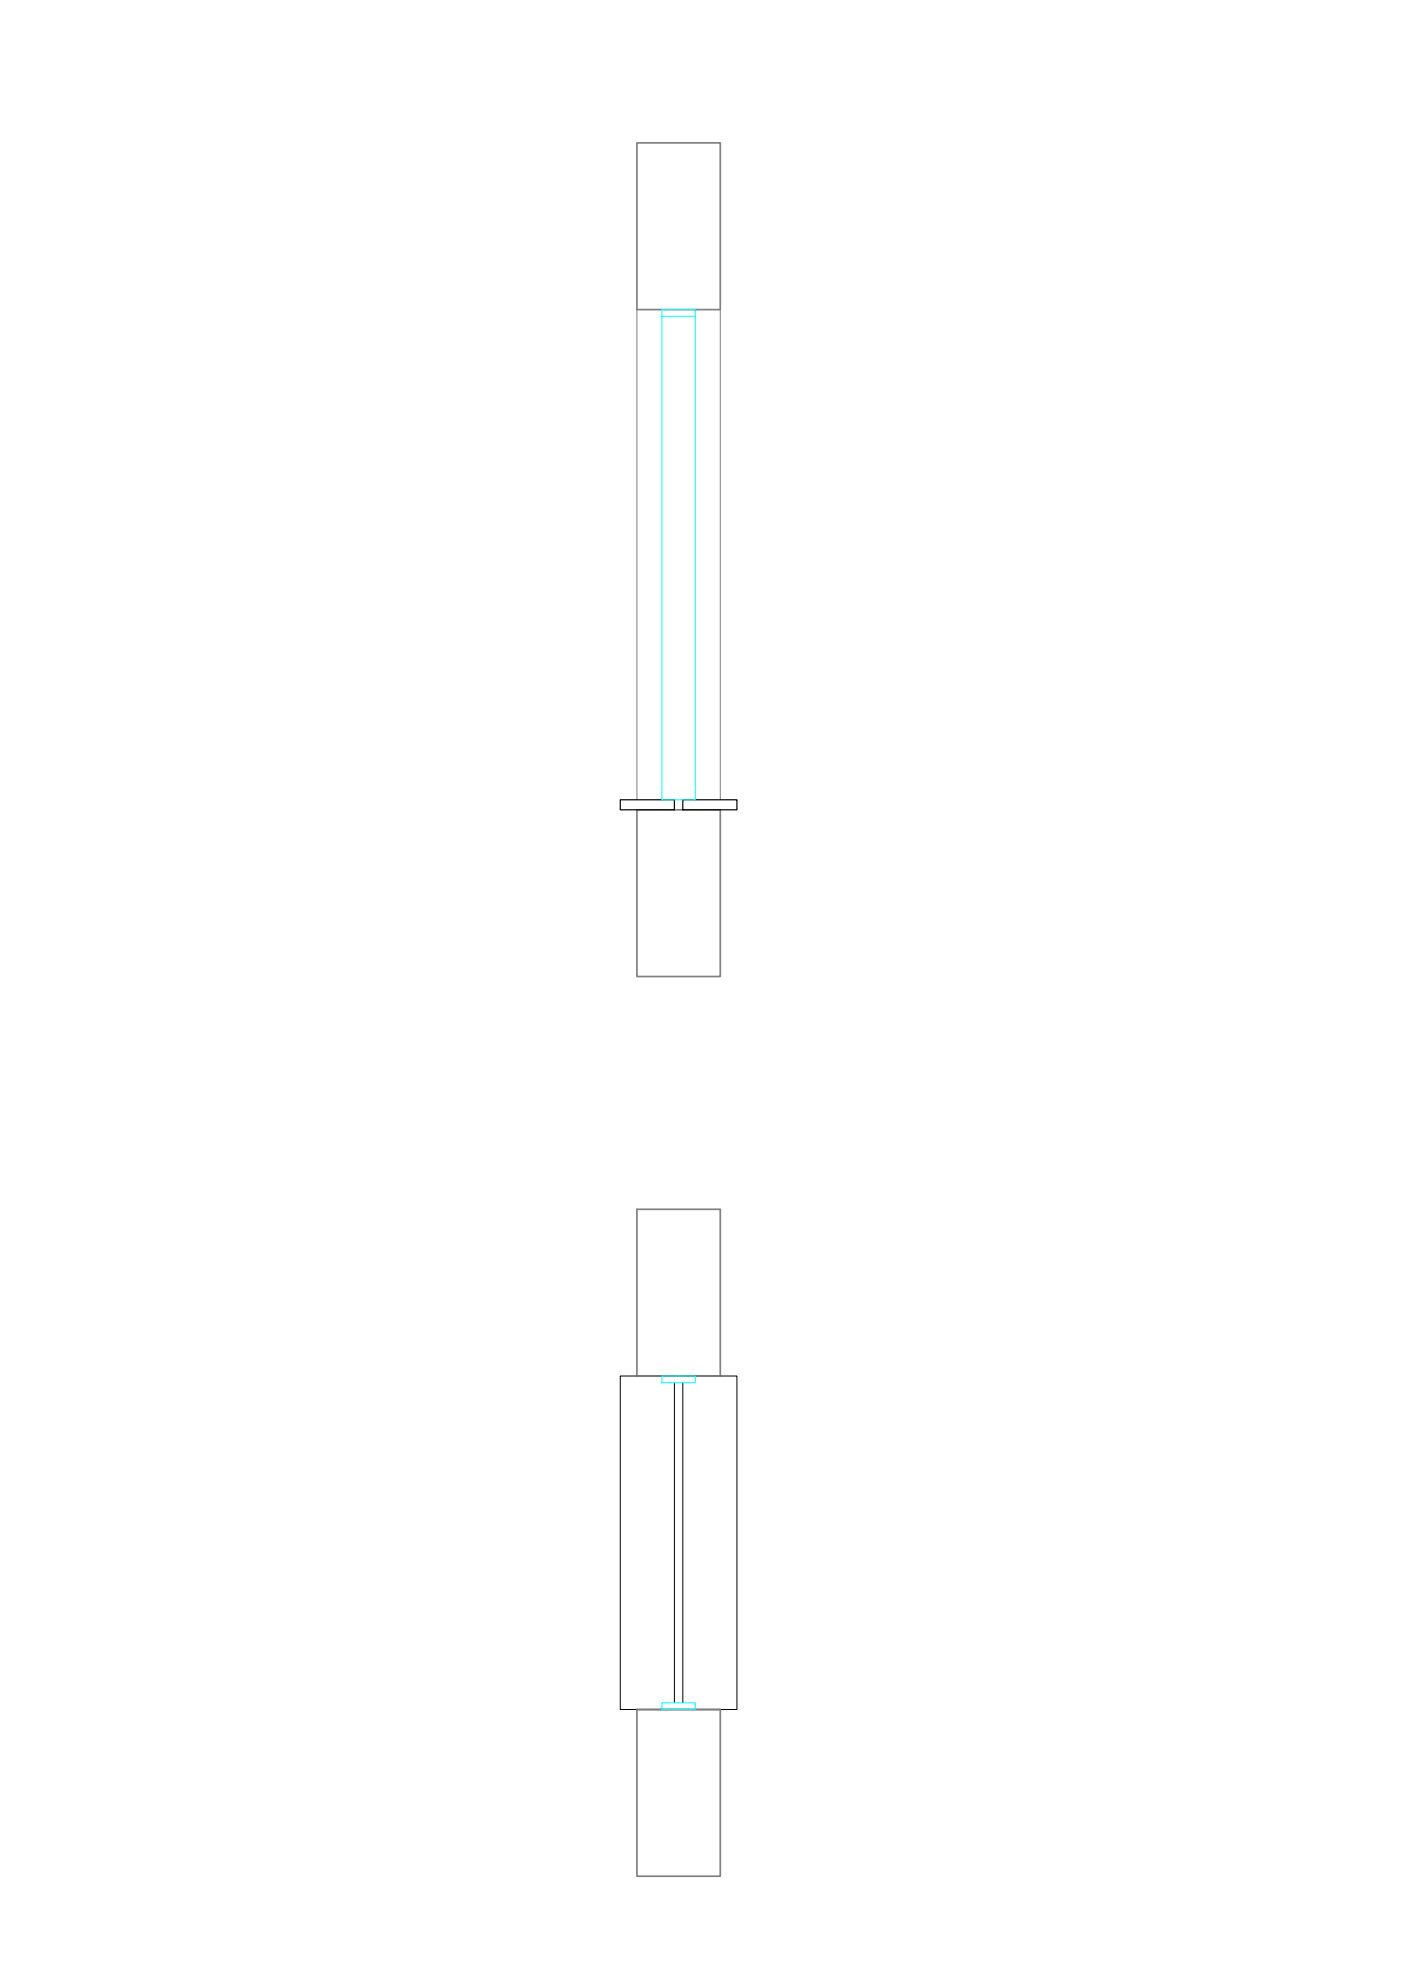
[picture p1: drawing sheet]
<svg xmlns="http://www.w3.org/2000/svg" width="420mm" height="594mm" viewBox="0 0 420 594" stroke-linecap="round" stroke-linejoin="round" font-family="sans-serif">
<!-- layer: Muri -->
<path d="M191 42.8h25v50h-25zM191 242.9h25v49.9h-25zM191 362.7h25v50h-25zM191 512.7h25v50h-25z" fill="none" stroke="#808080" stroke-width=".51"/>
<!-- layer: Marmo finestra -->
<path d="M202.3 412.7h-16.3v100h16.3M202.3 414.7v96M204.8 412.7h16.2v100h-16.2M204.8 414.7v96" fill="none" stroke="#000" stroke-width=".3"/>
<!-- layer: Muri -->
<path d="M191 92.8v147M216 92.8v147" fill="none" stroke="#808080" stroke-width=".3"/>
<!-- layer: Marmo finestra -->
<path d="M186 239.8h16.3v3.1h-16.3zM204.8 239.8h16.2v3.1h-16.2z" fill="none" stroke="#000" stroke-width=".36"/>
<!-- layer: controtelaio -->
<path d="M198.5 92.8h10v2.1h-10zM198.5 94.9v144.9h10v-144.9M198.5 412.7h10v2h-10zM198.5 510.7h10v2h-10z" fill="none" stroke="#0ff" stroke-width=".3"/>
</svg>
